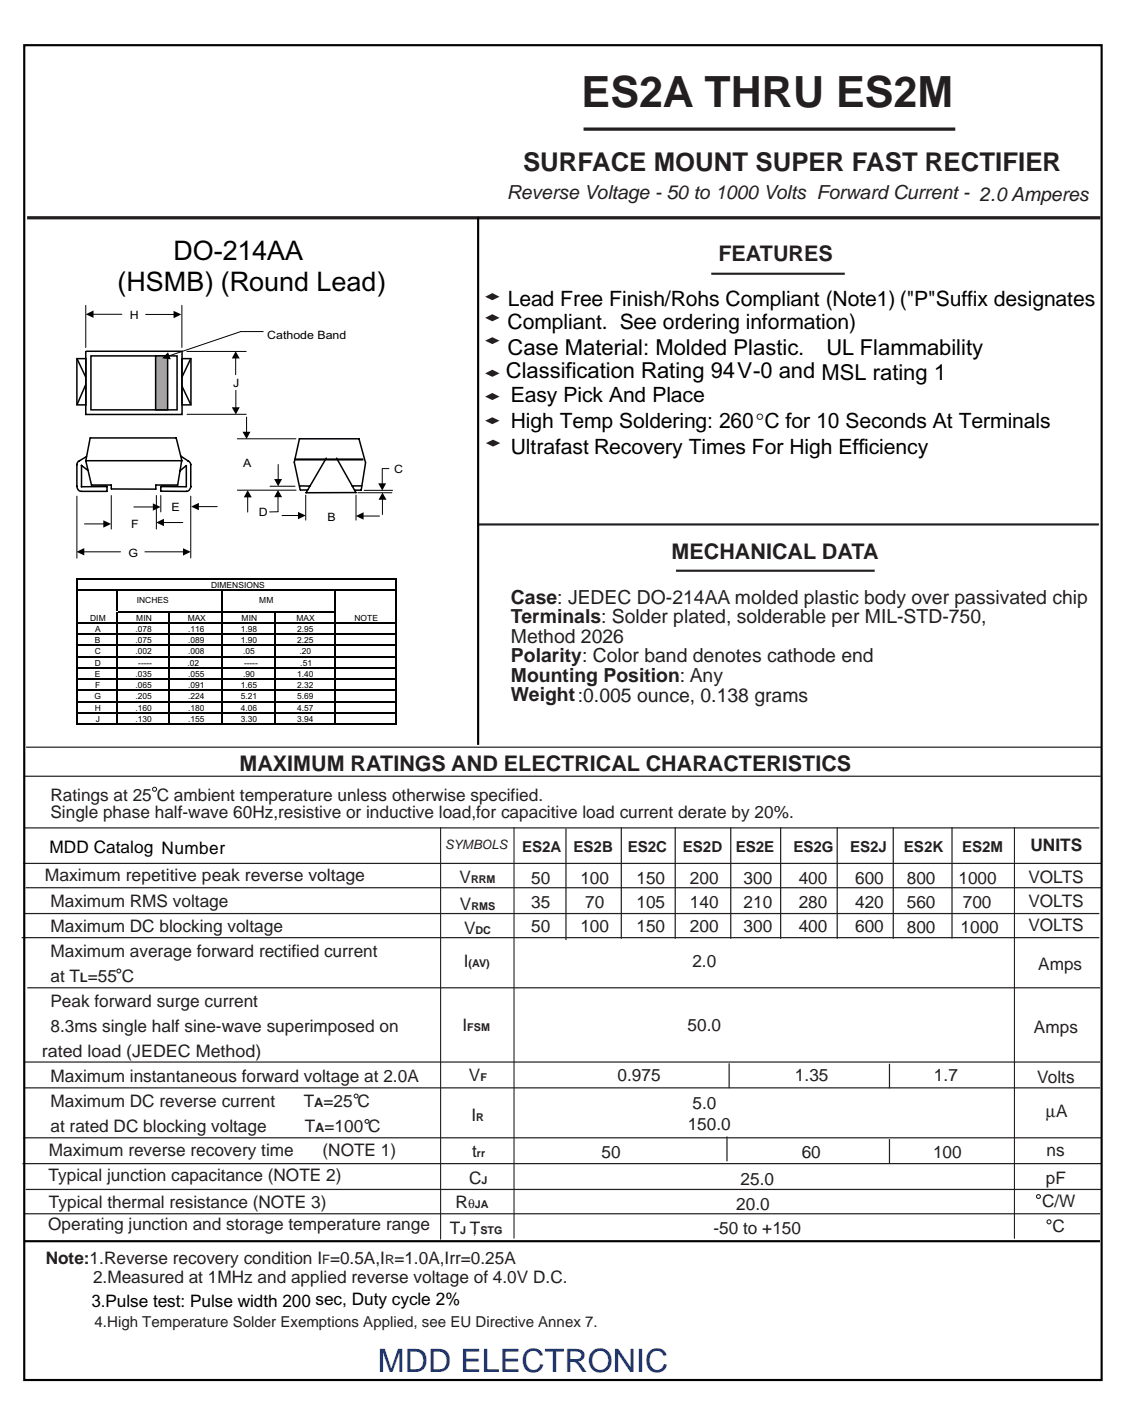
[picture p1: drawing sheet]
<svg xmlns="http://www.w3.org/2000/svg" width="184mm" height="230mm" viewBox="0 0 184 230" stroke-linecap="round" stroke-linejoin="round" font-family="sans-serif">
<defs><g id="words">
<text font-size="7.1" fill="#231f20" x="95.4" y="17.5">ES2A THRU ES2M</text>
<text font-size="5.3" fill="#003bbf" x="62" y="224.9">MDD ELECTRONIC</text>
<g font-size="4.4">
<text x="19.2" y="47.7">(HSMB) (Round Lead)</text>
<text x="28.5" y="42.6">DO-214AA</text>
</g>
<text font-size="4.2" fill="#231f20" x="85.8" y="28">SURFACE MOUNT SUPER FAST RECTIFIER</text>
<g font-size="3.6">
<text x="83.2" y="58.1">Case Material: Molded Plastic.</text>
<text x="135.5" y="58.1">UL Flammability</text>
<text x="82.9" y="62">Classification Rating 94V-0 and MSL rating 1</text>
</g>
<g font-size="3.5" fill="#231f20">
<text x="117.8" y="42.8">FEATURES</text>
<text x="110.1" y="91.6">MECHANICAL DATA</text>
<text x="39.3" y="126.5">MAXIMUM RATINGS AND ELECTRICAL CHARACTERISTICS</text>
</g>
<g font-size="3.5">
<text x="83.2" y="53.9">Compliant. See ordering information)</text>
<text x="83.3" y="50.2">Lead Free Finish/Rohs Compliant (Note1) (&quot;P&quot;Suffix designates</text>
<text x="83.8" y="66">Easy Pick And Place</text>
<text x="83.8" y="70.2">High Temp Soldering: 260°C for 10 Seconds At Terminals</text>
<text x="83.8" y="74.4">Ultrafast Recovery Times For High Efficiency</text>
</g>
<g font-size="3.2" fill="#231f20">
<text x="83.1" y="32.7">Reverse Voltage - 50 to 1000 Volts Forward Current - 2.0 Amperes</text>
<text x="83.8" y="99">Case: JEDEC DO-214AA molded plastic body over passivated chip</text>
<text x="83.8" y="102.2">Terminals: Solder plated, solderable per MIL-STD-750,</text>
<text x="83.8" y="105.4">Method 2026</text>
<text x="83.8" y="108.6">Polarity: Color band denotes cathode end</text>
<text x="83.8" y="111.7">Mounting Position: Any</text>
<text x="83.8" y="114.9">Weight:0.005 ounce, 0.138 grams</text>
</g>
<g font-size="2.8" fill="#231f20">
<text x="8.3" y="131.2">Ratings at 25 C ambient temperature unless otherwise specified.</text>
<text x="8.3" y="134.1">Single phase half-wave 60Hz,resistive or inductive load,for capacitive load current derate by 20%.</text>
<text x="169" y="139.6">UNITS</text>
<text x="7.3" y="144.4">Maximum repetitive peak reverse voltage</text>
<text x="8.3" y="148.7">Maximum RMS voltage</text>
<text x="75.4" y="144.8">V</text>
<text x="75.4" y="149.1">V</text>
<text x="87.1" y="144.9">50</text>
<text x="87.1" y="148.9">35</text>
<text x="95.2" y="144.9">100</text>
<text x="96" y="148.9">70</text>
<text x="104.4" y="144.9">150</text>
<text x="104.4" y="148.9">105</text>
<text x="113.1" y="144.9">200</text>
<text x="113.1" y="148.9">140</text>
<text x="121.9" y="144.9">300</text>
<text x="121.9" y="148.9">210</text>
<text x="131" y="144.9">400</text>
<text x="131" y="148.9">280</text>
<text x="140.2" y="144.9">600</text>
<text x="140.2" y="148.9">420</text>
<text x="148.7" y="144.9">800</text>
<text x="148.7" y="148.8">560</text>
<text x="157.1" y="144.9">1000</text>
<text x="157.9" y="148.8">700</text>
<text x="168.6" y="144.8">VOLTS</text>
<text x="168.6" y="148.7">VOLTS</text>
<text x="8.3" y="152.8">Maximum DC blocking voltage</text>
<text x="76.1" y="153.1">V</text>
<text x="87.1" y="152.8">50</text>
<text x="95.2" y="152.8">100</text>
<text x="104.4" y="152.8">150</text>
<text x="113.1" y="152.8">200</text>
<text x="121.9" y="152.8">300</text>
<text x="131" y="152.8">400</text>
<text x="140.2" y="152.8">600</text>
<text x="148.7" y="153">800</text>
<text x="157.5" y="153">1000</text>
<text x="168.6" y="152.7">VOLTS</text>
<text x="8.3" y="156.9">Maximum average forward rectified current</text>
<text x="8.3" y="161">at T =55 C</text>
<text x="76" y="158.5">I</text>
<text x="113.5" y="158.5">2.0</text>
<text x="170.2" y="159">Amps</text>
<text x="8.3" y="165.1">Peak forward surge current</text>
<text x="6.9" y="173.2">rated load (JEDEC Method)</text>
<text x="8.3" y="169.2">8.3ms single half sine-wave superimposed on</text>
<text x="75.8" y="169">I</text>
<text x="112.7" y="169">50.0</text>
<text x="169.5" y="169.4">Amps</text>
<text x="8.3" y="177.4">Maximum instantaneous forward voltage at 2.0A</text>
<text x="76.9" y="177.1">V</text>
<text x="101.3" y="177.1">0.975</text>
<text x="130.3" y="177.1">1.35</text>
<text x="153.1" y="177.2">1.7</text>
<text x="170.1" y="177.6">Volts</text>
<text x="8.3" y="185.5">at rated DC blocking voltage</text>
<text x="8.3" y="181.5">Maximum DC reverse current</text>
<text x="49.8" y="181.5">T =25 C</text>
<text x="50" y="185.5">T =100 C</text>
<text x="77.3" y="183.8">I</text>
<text x="112.8" y="185.3">150.0</text>
<text x="113.5" y="181.8">5.0</text>
<text x="171.5" y="183">µA</text>
<text x="8" y="189.5">Maximum reverse recovery time</text>
<text x="52.9" y="189.5">(NOTE 1)</text>
<text x="77.4" y="189.7">t</text>
<text x="98.6" y="189.8">50</text>
<text x="131.5" y="189.8">60</text>
<text x="153" y="189.8">100</text>
<text x="171.6" y="189.4">ns</text>
<text x="8" y="193.6">Typical junction capacitance (NOTE 2)</text>
<text x="8" y="198">Typical thermal resistance (NOTE 3)</text>
<text x="76.9" y="194.1">C</text>
<text x="121.4" y="194.3">25.0</text>
<text x="170.8" y="197.9">C/W</text>
<text x="171.5" y="194.1">pF</text>
<text x="7.9" y="201.6">Operating junction and storage temperature range</text>
<text x="73.7" y="202.3">T T</text>
<text x="74.7" y="198.1">R</text>
<text x="117" y="202.3">-50 to +150</text>
<text x="120.7" y="198.3">20.0</text>
<text x="172.6" y="202">C</text>
<text x="7.5" y="207.1">Note:1.Reverse recovery condition I =0.5A,I =1.0A,Irr=0.25A</text>
<text x="15.3" y="210.3">2.Measured at 1MHz and applied reverse voltage of 4.0V D.C.</text>
</g>
<g font-size="2.8">
<text x="8.1" y="139.9">MDD Catalog Number</text>
<text x="15" y="214.3">3.Pulse test: Pulse width 200 sec, Duty cycle 2%</text>
</g>
<g font-size="2.5" fill="#231f20">
<text x="85.6" y="139.7">ES2A</text>
<text x="94" y="139.7">ES2B</text>
<text x="102.9" y="139.7">ES2C</text>
<text x="112" y="139.7">ES2D</text>
<text x="120.6" y="139.7">ES2E</text>
<text x="130.1" y="139.7">ES2G</text>
<text x="139.4" y="139.7">ES2J</text>
<text x="148.2" y="139.7">ES2K</text>
<text x="157.7" y="139.7">ES2M</text>
<text x="15.5" y="217.6">4.High Temperature Solder Exemptions Applied, see EU Directive Annex 7.</text>
</g>
<g font-size="2.1" fill="#231f20">
<text x="73" y="139.2">SYMBOLS</text>
<text x="13.1" y="161">L</text>
<text x="51.5" y="181.5">A</text>
<text x="51.7" y="185.5">A</text>
<text x="76.7" y="198.1">θ</text>
<text x="77.5" y="202.3">,</text>
<text x="52.8" y="207.1">F</text>
<text x="63.1" y="207.1">R</text>
</g>
<g font-size="1.9">
<text x="21.3" y="52.2">H</text>
<text x="43.8" y="55.5">Cathode Band</text>
<text x="38.2" y="63.4">J</text>
<text x="39.9" y="76.6">A</text>
<text x="64.6" y="77.5">C</text>
<text x="28.1" y="83.7">E</text>
<text x="21.5" y="86.6">F</text>
<text x="42.4" y="84.6">D</text>
<text x="53.7" y="85.5">B</text>
<text x="21.1" y="91.2">G</text>
</g>
<g font-size="1.8" fill="#231f20">
<text x="77.2" y="144.8">RRM</text>
<text x="77.3" y="149.1">RMS</text>
<text x="78" y="153.1">DC</text>
<text x="76.8" y="158.5">(AV)</text>
<text x="76.6" y="169">FSM</text>
<text x="78.8" y="177.1">F</text>
<text x="78.1" y="183.8">R</text>
<text x="78.2" y="189.7">rr</text>
<text x="78.9" y="194.1">J</text>
<text x="75.5" y="202.3">J</text>
<text x="77.8" y="198.1">JA</text>
<text x="78.8" y="202.3">STG</text>
</g>
<g font-size="1.4">
<text x="14.8" y="101.7">DIM</text>
<text x="22.3" y="101.7">MIN</text>
<text x="22.4" y="98.8">INCHES</text>
<text x="30.8" y="101.7">MAX</text>
<text x="34.6" y="96.4">DIMENSIONS</text>
<text x="39.6" y="101.7">MIN</text>
<text x="42.5" y="98.8">MM</text>
<text x="48.6" y="101.7">MAX</text>
<text x="58.1" y="101.7">NOTE</text>
<text x="15.6" y="105.4">B</text>
<text x="15.6" y="107.3">C</text>
<text x="15.6" y="103.6">A</text>
<text x="22.2" y="105.4">.075</text>
<text x="22.2" y="107.3">.002</text>
<text x="22.2" y="103.6">.078</text>
<text x="30.8" y="107.3">.008</text>
<text x="30.8" y="105.4">.089</text>
<text x="30.8" y="103.6">.116</text>
<text x="39.5" y="105.4">1.90</text>
<text x="39.5" y="103.6">1.98</text>
<text x="39.9" y="107.3">.05</text>
<text x="48.7" y="105.4">2.25</text>
<text x="48.7" y="103.6">2.95</text>
<text x="49.1" y="107.3">.20</text>
<text x="15.6" y="109.1">D</text>
<text x="15.6" y="111">E</text>
<text x="15.6" y="112.8">F</text>
<text x="22.2" y="112.8">.065</text>
<text x="22.2" y="111">.035</text>
<text x="22.7" y="109.1">-----</text>
<text x="30.7" y="109.1">.02</text>
<text x="30.8" y="112.8">.091</text>
<text x="30.8" y="111">.055</text>
<text x="39.5" y="112.8">1.65</text>
<text x="39.9" y="111">.90</text>
<text x="40" y="109.1">-----</text>
<text x="48.7" y="111">1.40</text>
<text x="48.7" y="112.8">2.32</text>
<text x="49.2" y="109.1">.51</text>
<text x="15.5" y="114.6">G</text>
<text x="15.6" y="116.5">H</text>
<text x="15.7" y="118.3">J</text>
<text x="22.2" y="114.6">.205</text>
<text x="22.2" y="118.3">.130</text>
<text x="22.2" y="116.5">.160</text>
<text x="30.8" y="114.6">.224</text>
<text x="30.8" y="118.3">.155</text>
<text x="30.8" y="116.5">.180</text>
<text x="39.5" y="114.6">5.21</text>
<text x="39.5" y="116.5">4.06</text>
<text x="39.5" y="118.3">3.30</text>
<text x="48.7" y="114.6">5.69</text>
<text x="48.7" y="118.3">3.94</text>
<text x="48.7" y="116.5">4.57</text>
</g>
</g></defs>
<g fill="none" stroke="#231f20" stroke-width=".2">
<path d="M3.9 127.2h176.6M4.1 135.7h176.1M4.3 122.5h176.3M101.9 135.6v18.3M110.7 135.6v18.3M119.8 135.6v18.3M128 135.6v18.3M137.3 135.6v18.3M146.5 135.6v18.3M3.6 153.7h176.6M3.8 141.5h176.7M4.1 149.8h176.1"/>
<path d="M4.2 145.5h176.4M3.9 174.1h176.5M4 178.3h176.4M4.5 161.9h175.9M119.5 174.3v4.1M3.7 190.7h176.9M3.8 186.5h176.7M3.9 199h176.5M4.2 195h176.4"/>
</g>
<g fill="none" stroke="#231f20" stroke-width=".18">
<path d="M72.2 135.6v67.6M84.3 135.6v67.4M166.3 135.6v67.5"/>
<circle cx="19.5" cy="159.2" r=".32"/>
<circle cx="58.4" cy="179.7" r=".32"/>
<circle cx="60.2" cy="183.8" r=".32"/>
<circle cx="170.3" cy="196.1" r=".32"/>
<circle cx="172" cy="200.3" r=".33"/>
</g>
<circle cx="25.3" cy="129.4" r=".34" fill="none" stroke="#231f20" stroke-width=".17"/>
<path d="M95.7 21.2h60.9" fill="none" stroke="#231f20" stroke-width=".53"/>
<path d="M78.3 86h101.9M110.8 93.6h32.6" fill="none" stroke="#231f20" stroke-width=".35"/>
<g fill="#231f20">
<path d="M79.5 48.6l1.2-.6 1.2 .6-1.2 .6z" fill-rule="evenodd"/>
<path d="M79.5 52.1l1.2-.6 1.2 .6-1.2 .6z" fill-rule="evenodd"/>
<path d="M79.5 61.2l1.2-.6 1.2 .6-1.2 .6z" fill-rule="evenodd"/>
<path d="M79.5 65l1.2-.6 1.2 .6-1.2 .6z" fill-rule="evenodd"/>
<path d="M79.5 55.8l1.2-.5 1.2 .5-1.2 .6z" fill-rule="evenodd"/>
</g>
<path d="M116.6 44.9h21.9" fill="none" stroke="#231f20" stroke-width=".35"/>
<path d="M79.5 69l1.2-.6 1.2 .6-1.2 .5z" fill-rule="evenodd" fill="#231f20"/>
<path d="M79.7 72.6l1.1-.5 1.2 .5-1.2 .6z" fill="#231f20"/>
<path d="M145.8 174.4v4" fill="none" stroke="#231f20" stroke-width=".2"/>
<path d="M4 7.4h176.6v218.8h-176.6zM4 203.5h176.4" fill="none" stroke="#000" stroke-width=".35"/>
<g fill="none" stroke="#000" stroke-width=".25">
<path d="M14.1 57.6h15.8v10.3h-15.8zM14.9 58.3h14.1v8.9h-14.1zM13 75.6l-.3 .2-.1 .4v3.5l.2 .6 .5 .2h4.2M13.3 76.3l1.1 .8M13.4 76.3v3.5M14.2 74.8l-1.2 .8M14.8 71.8l-.7 3.8M14.8 71.8h14.1M17.5 79.8h-4.2M17.5 79.8v.7M18.2 79.5v.6M26.4 79.8v.7"/>
<path d="M26.4 79.8h4.1M28.9 71.8l.9 3.7h-15.7l.9 4h3.2M29.5 77.2l1-.9v3.5M29.6 74.8l1.2 .8M29.8 75.5l-.7 4h-3.6v.7h-7.2M30.8 75.6a.68 .68 0 0 1 .5 .6M31.3 79.7l-.2 .6-.6 .2M31.3 76.1v3.7M49.1 71.9h9.8l1 3.9-.7 4.6M49.1 71.9l-.9 3.9 1 4.5M49.1 79.6l1.7 .1M53.5 75.1l-3.3 5.7 8.1-.1"/>
<path d="M55.2 75.1l3.2 5.7M57.7 79.6h1.6M26.4 80.5h4.2M49.3 80.3h1.1M58.2 80.4h1"/>
</g>
<g fill="none" stroke="#000" stroke-width=".16">
<path d="M14.1 50.1v6.9M29.8 50.1v6.9M30.6 57.6h9.8M30.7 67.9h9.7M38.9 71.9h9.6M44.3 79.7h4.1M62.7 76.8h1.1M12.6 81.3v10.2M18.2 81.2v5.5M25.6 81.2v5.5M26.4 81.2v2.7M31.3 81.3v10.2"/>
<path d="M38.9 80.4h9.7M45.6 83.9h-1.4M50.1 81.2v4.1M58.4 81.2v4.1M58.7 80.8h5.6M59.7 80.4h4.7"/>
</g>
<path d="M25.5 58.3h2v8.9h-2z" fill="#a5a5a5" stroke="#000" stroke-width=".25"/>
<g fill="none" stroke="#000" stroke-width=".16">
<path d="M15.3 51.5h4.7M23.9 51.5h4.6M38.6 58.7v2.7M39.4 54.4l-11.7 3.9M39.4 54.4h3.8M38.7 64v2.8M40.4 68.4v2.4M45.6 76.1v2.5M62.7 76.8v2.5M13.8 90.5h6M13.8 85.9h3.2M21.9 83.1h3.2"/>
<path d="M23.8 90.5h6.3M26.8 85.7h3.2M32.5 83h3.1M40.6 81.5v2.4M45.6 81.4v2.5M46.2 84.5h2.7M59.6 84.6h2.6M62.7 81.9v2.4"/>
</g>
<g fill="#000">
<path d="M14.1 51.5l1.2-.6v1.2zM27.5 57.8l.5 1.1-1.4-.2zM28.5 51l1.2 .5-1.2 .7zM38.6 57.6l.7 1.2h-1.3zM38 66.8h1.3l-.6 1.1zM39.8 70.8h1.3l-.7 1.2zM44.9 78.5h1.3l-.6 1.2zM62 79.2h1.3l-.6 1.2zM12.5 90.5l1.3-.7v1.2zM16.9 85.3l1.3 .6-1.3 .6zM25.1 82.5l1.2 .6-1.2 .6zM25.6 85.7l1.3-.7v1.2z"/>
<path d="M30 89.9l1.3 .6-1.3 .6zM31.3 83l1.3-.6v1.2zM40.6 80.4l.7 1.1h-1.3zM45.6 80.3l.6 1.2h-1.3zM48.9 83.9l1.2 .6-1.2 .6zM58.3 84.6l1.3-.6v1.2zM62.7 80.7l.7 1.2h-1.3z"/>
</g>
<path d="M12.6 58.8h1.5v7.6h-1.5zM12.6 58.8l1.4 3M29.8 58.8h1.5v7.6h-1.5zM31.3 58.8l-1.4 3M14 63.1l-1.4 3.2M29.9 63.4l1.4 2.9" fill="none" stroke="#000" stroke-width=".25"/>
<g fill="#000">
<path d="M12.6 94.8h.2v.2h-.2zM12.6 95h.2v1.7h-.2zM64.8 94.8h.2v.2h-.2zM64.8 95h.2v1.7h-.2zM12.6 100.1h.2v.2h-.2zM12.6 100.3h.2v1.7h-.2zM12.6 102.2h.2v1.6h-.2zM12.6 104h.2v1.7h-.2zM12.6 105.9h.2v1.6h-.2zM12.6 107.7h.2v1.7h-.2zM12.6 109.6h.2v1.6h-.2zM12.6 111.4h.2v1.7h-.2z"/>
<path d="M12.6 113.3h.2v1.6h-.2zM12.6 115.1h.2v1.7h-.2zM12.6 116.9h.2v1.7h-.2zM12.6 118.6h.2v.2h-.2zM19 100.3h.2v1.7h-.2zM19 102.2h.2v1.6h-.2zM19 104h.2v1.7h-.2zM19 105.9h.2v1.6h-.2zM19 107.7h.2v1.7h-.2zM19 109.6h.2v1.6h-.2zM19 111.4h.2v1.7h-.2zM19 113.3h.2v1.6h-.2z"/>
<path d="M19 115.1h.2v1.7h-.2zM19 116.9h.2v1.7h-.2zM27.7 100.3h.2v1.7h-.2zM27.7 102.2h.2v1.6h-.2zM27.7 104h.2v1.7h-.2zM27.7 105.9h.2v1.6h-.2zM27.7 107.7h.2v1.7h-.2zM27.7 109.6h.2v1.6h-.2zM27.7 111.4h.2v1.7h-.2zM27.7 113.3h.2v1.6h-.2zM27.7 115.1h.2v1.7h-.2zM27.7 116.9h.2v1.7h-.2z"/>
<path d="M36.4 100.3h.2v1.7h-.2zM36.4 102.2h.2v1.6h-.2zM36.4 104h.2v1.7h-.2zM36.4 105.9h.2v1.6h-.2zM36.4 107.7h.2v1.7h-.2zM36.4 109.6h.2v1.6h-.2zM36.4 111.4h.2v1.7h-.2zM36.4 113.3h.2v1.6h-.2zM36.4 115.1h.2v1.7h-.2zM36.4 116.9h.2v1.7h-.2zM45 100.3h.2v1.7h-.2zM45 102.2h.2v1.6h-.2z"/>
<path d="M45 104h.2v1.7h-.2zM45 105.9h.2v1.6h-.2zM45 107.7h.2v1.7h-.2zM45 109.6h.2v1.6h-.2zM45 111.4h.2v1.7h-.2zM45 113.3h.2v1.6h-.2zM45 115.1h.2v1.7h-.2zM45 116.9h.2v1.7h-.2zM54.9 100.3h.2v1.7h-.2zM54.9 102.2h.2v1.6h-.2zM54.9 104h.2v1.7h-.2zM54.9 105.9h.2v1.6h-.2z"/>
<path d="M54.9 107.7h.2v1.7h-.2zM54.9 109.6h.2v1.6h-.2zM54.9 111.4h.2v1.7h-.2zM54.9 113.3h.2v1.6h-.2zM54.9 115.1h.2v1.7h-.2zM54.9 116.9h.2v1.7h-.2zM64.8 100.1h.2v.2h-.2zM64.8 100.3h.2v1.7h-.2zM64.8 102.2h.2v1.6h-.2zM64.8 104h.2v1.7h-.2zM64.8 105.9h.2v1.6h-.2zM64.8 107.7h.2v1.7h-.2z"/>
<path d="M64.8 109.6h.2v1.6h-.2zM64.8 111.4h.2v1.7h-.2zM64.8 113.3h.2v1.6h-.2zM64.8 115.1h.2v1.7h-.2zM64.8 116.9h.2v1.7h-.2zM64.8 118.6h.2v.2h-.2z"/>
</g>
<g fill="none" stroke="#000" stroke-width=".2">
<path d="M12.6 94.9h52.4M12.6 96.8h52.4M12.7 96.9v3.2M19.1 96.9v3.2M36.5 96.9v3.2M55 96.9v3.2M64.9 96.9v3.2M12.6 102.1h52.4M12.6 103.9h52.4M12.6 105.8h52.4M12.6 107.6h52.4M12.6 109.5h52.4"/>
<path d="M12.6 111.3h52.4M12.6 113.2h52.4M12.6 115h52.4M12.6 116.9h52.4M12.6 118.7h52.4M19.4 100.2h35.7"/>
</g>
<path d="M4.4 35.7h176" fill="none" stroke="#231f20" stroke-width=".53"/>
<path d="M92.8 135.8v18.3M156.1 135.6v18.2M119.2 186.3v4.1M145.8 186.7v4" fill="none" stroke="#231f20" stroke-width=".2"/>
<path d="M78.4 35.6v86.5M48.2 75.3h11.4" fill="none" stroke="#000" stroke-width=".35"/>
<use href="#words"/>
</svg>
